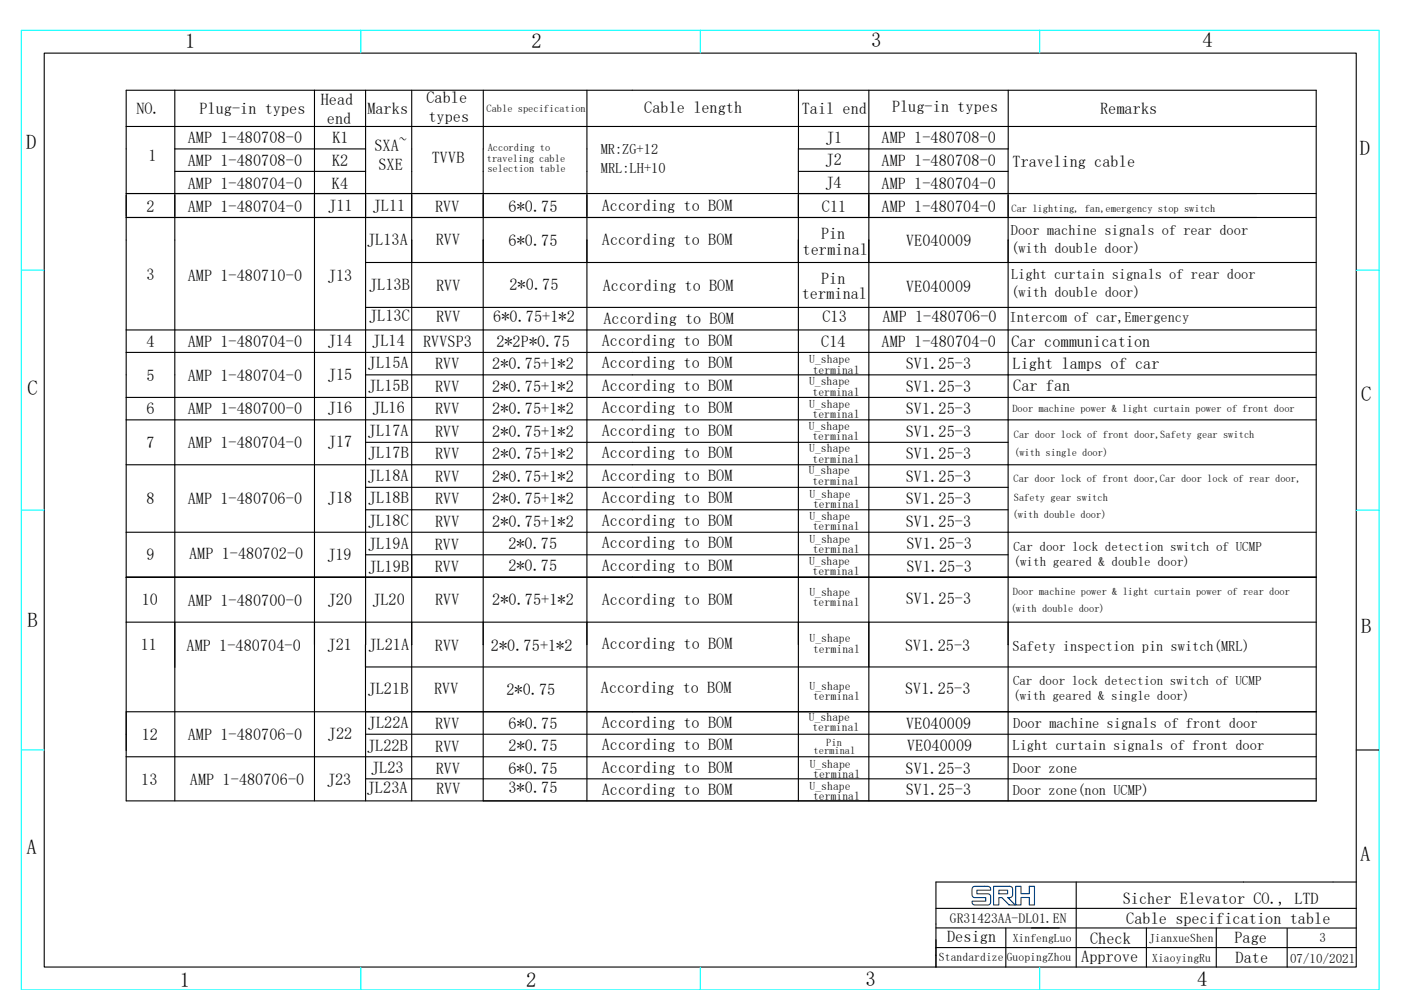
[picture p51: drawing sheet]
<svg xmlns="http://www.w3.org/2000/svg" width="297mm" height="210mm" viewBox="0 0 297 210" stroke-linecap="round" stroke-linejoin="round" font-family="sans-serif">
<defs><g id="words">
<g font-size="4.4">
<text x="39.3" y="10.1">1</text>
<text x="112.7" y="10.1">2</text>
<text x="184.7" y="10">3</text>
<text x="254.9" y="10">4</text>
<text x="5.5" y="31.7">D</text>
<text x="288.3" y="32.9">D</text>
<text x="5.8" y="83.7">C</text>
<text x="288.6" y="85">C</text>
<text x="5.8" y="133">B</text>
<text x="288.6" y="134.2">B</text>
<text x="5.6" y="181.2">A</text>
<text x="288.4" y="182.5">A</text>
<text x="38.1" y="209.3">1</text>
<text x="111.5" y="209.3">2</text>
<text x="183.5" y="209.1">3</text>
<text x="253.8" y="209.1">4</text>
</g>
<g font-size="3.5">
<text x="68" y="22.2">Head</text>
<text x="90.4" y="21.9">Cable</text>
<text x="189.1" y="23.8">Plug-in types</text>
<text x="28.9" y="24.2">NO.</text>
<text x="42.3" y="24.1">Plug-in types</text>
<text x="69.3" y="26.2">end</text>
<text x="77.9" y="24.2">Marks</text>
<text x="90.8" y="25.9">types</text>
<text x="136.6" y="24.1">Cable length</text>
<text x="170" y="24.2">Tail end</text>
<text x="233.3" y="24.2">Remarks</text>
<text x="31.5" y="34.1">1</text>
<text x="39.8" y="35.2">AMP 1-480708-0</text>
<text x="39.8" y="30.4">AMP 1-480708-0</text>
<text x="70.4" y="35.2">K2</text>
<text x="70.5" y="30.4">K1</text>
<text x="79.4" y="32.1">SXA~</text>
<text x="91.6" y="34.6">TVVB</text>
<text x="175" y="35">J2</text>
<text x="175.1" y="30.2">J1</text>
<text x="186.9" y="30.4">AMP 1-480708-0</text>
<text x="186.9" y="35.2">AMP 1-480708-0</text>
<text x="214.7" y="35.4">Traveling cable</text>
<text x="39.8" y="40.1">AMP 1-480704-0</text>
<text x="70.4" y="40.1">K4</text>
<text x="80.3" y="36.2">SXE</text>
<text x="175" y="39.9">J4</text>
<text x="186.9" y="40.1">AMP 1-480704-0</text>
<text x="31.1" y="45">2</text>
<text x="39.8" y="45">AMP 1-480704-0</text>
<text x="69.6" y="44.8">J11</text>
<text x="79" y="44.8">JL11</text>
<text x="92.2" y="45">RVV</text>
<text x="107.8" y="45">6*0.75</text>
<text x="127.6" y="44.8">According to BOM</text>
<text x="174.3" y="45">C11</text>
<text x="186.9" y="45">AMP 1-480704-0</text>
<text x="77.9" y="52.1">JL13A</text>
<text x="92.4" y="51.9">RVV</text>
<text x="107.8" y="52.1">6*0.75</text>
<text x="127.6" y="51.9">According to BOM</text>
<text x="174.1" y="50.6">Pin</text>
<text x="192.1" y="52.2">VE040009</text>
<text x="31" y="59.5">3</text>
<text x="39.8" y="59.7">AMP 1-480710-0</text>
<text x="69.5" y="59.6">J13</text>
<text x="170.2" y="54.2">terminal</text>
<text x="78.3" y="61.5">JL13B</text>
<text x="92.5" y="61.7">RVV</text>
<text x="108" y="61.6">2*0.75</text>
<text x="127.8" y="61.7">According to BOM</text>
<text x="170" y="63.4">terminal</text>
<text x="174.1" y="60.3">Pin</text>
<text x="192.1" y="61.9">VE040009</text>
<text x="78.3" y="68.1">JL13C</text>
<text x="92.5" y="68.3">RVV</text>
<text x="104.6" y="68.3">6*0.75+1*2</text>
<text x="127.9" y="68.6">According to BOM</text>
<text x="174.4" y="68.3">C13</text>
<text x="187.1" y="68.4">AMP 1-480706-0</text>
<text x="31" y="73.6">4</text>
<text x="39.8" y="73.6">AMP 1-480704-0</text>
<text x="69.5" y="73.4">J14</text>
<text x="78.9" y="73.4">JL14</text>
<text x="89.7" y="73.6">RVVSP3</text>
<text x="105.2" y="73.6">2*2P*0.75</text>
<text x="127.6" y="73.4">According to BOM</text>
<text x="174.1" y="73.6">C14</text>
<text x="186.9" y="73.6">AMP 1-480704-0</text>
<text x="214.5" y="73.6">Car communication</text>
<text x="31" y="80.7">5</text>
<text x="39.8" y="80.7">AMP 1-480704-0</text>
<text x="69.5" y="80.5">J15</text>
<text x="78" y="78.2">JL15A</text>
<text x="78.1" y="82.9">JL15B</text>
<text x="92.2" y="78.3">RVV</text>
<text x="92.2" y="83.1">RVV</text>
<text x="104.4" y="78.3">2*0.75+1*2</text>
<text x="104.4" y="83.1">2*0.75+1*2</text>
<text x="127.6" y="78.2">According to BOM</text>
<text x="127.6" y="82.9">According to BOM</text>
<text x="192.1" y="78.3">SV1.25-3</text>
<text x="192.1" y="83.1">SV1.25-3</text>
<text x="214.7" y="78.2">Light lamps of car</text>
<text x="214.8" y="82.9">Car fan</text>
<text x="31" y="87.9">6</text>
<text x="39.8" y="87.9">AMP 1-480700-0</text>
<text x="69.5" y="87.7">J16</text>
<text x="79" y="87.7">JL16</text>
<text x="92.2" y="87.9">RVV</text>
<text x="104.4" y="87.9">2*0.75+1*2</text>
<text x="127.6" y="87.7">According to BOM</text>
<text x="192.1" y="87.9">SV1.25-3</text>
<text x="31" y="95">7</text>
<text x="39.8" y="95">AMP 1-480704-0</text>
<text x="69.5" y="94.9">J17</text>
<text x="78" y="92.5">JL17A</text>
<text x="92.2" y="92.7">RVV</text>
<text x="104.4" y="92.7">2*0.75+1*2</text>
<text x="127.6" y="92.5">According to BOM</text>
<text x="192.1" y="92.7">SV1.25-3</text>
<text x="78.1" y="97.2">JL17B</text>
<text x="92.2" y="97.4">RVV</text>
<text x="104.4" y="97.4">2*0.75+1*2</text>
<text x="127.6" y="97.2">According to BOM</text>
<text x="127.6" y="102">According to BOM</text>
<text x="192.1" y="97.4">SV1.25-3</text>
<text x="31.1" y="107">8</text>
<text x="39.8" y="107">AMP 1-480706-0</text>
<text x="69.5" y="106.8">J18</text>
<text x="78" y="102">JL18A</text>
<text x="78.1" y="106.8">JL18B</text>
<text x="92.2" y="107">RVV</text>
<text x="92.2" y="102.2">RVV</text>
<text x="104.4" y="107">2*0.75+1*2</text>
<text x="104.4" y="102.2">2*0.75+1*2</text>
<text x="127.6" y="106.8">According to BOM</text>
<text x="192.1" y="102.2">SV1.25-3</text>
<text x="192.1" y="107">SV1.25-3</text>
<text x="78.1" y="111.5">JL18C</text>
<text x="92.2" y="111.7">RVV</text>
<text x="104.4" y="111.7">2*0.75+1*2</text>
<text x="127.6" y="111.5">According to BOM</text>
<text x="192.1" y="111.7">SV1.25-3</text>
<text x="31.1" y="118.8">9</text>
<text x="40.1" y="118.6">AMP 1-480702-0</text>
<text x="69.4" y="118.7">J19</text>
<text x="78.1" y="116.5">JL19A</text>
<text x="92.2" y="116.6">RVV</text>
<text x="107.8" y="116.4">2*0.75</text>
<text x="127.6" y="116.3">According to BOM</text>
<text x="192.2" y="116.5">SV1.25-3</text>
<text x="78.1" y="121.3">JL19B</text>
<text x="92.2" y="121.4">RVV</text>
<text x="107.8" y="121.1">2*0.75</text>
<text x="127.6" y="121.1">According to BOM</text>
<text x="192.2" y="121.4">SV1.25-3</text>
<text x="30.1" y="128.3">10</text>
<text x="39.8" y="128.6">AMP 1-480700-0</text>
<text x="69.5" y="128.4">J20</text>
<text x="79" y="128.2">JL20</text>
<text x="92.2" y="128.4">RVV</text>
<text x="104.4" y="128.4">2*0.75+1*2</text>
<text x="127.6" y="128.3">According to BOM</text>
<text x="192.1" y="128">SV1.25-3</text>
<text x="29.8" y="137.9">11</text>
<text x="69.5" y="137.8">J21</text>
<text x="78.1" y="137.8">JL21A</text>
<text x="104.1" y="138">2*0.75+1*2</text>
<text x="127.6" y="137.8">According to BOM</text>
<text x="39.6" y="138.1">AMP 1-480704-0</text>
<text x="92.2" y="138.1">RVV</text>
<text x="191.9" y="138">SV1.25-3</text>
<text x="78" y="147.2">JL21B</text>
<text x="92" y="147.2">RVV</text>
<text x="107.4" y="147.4">2*0.75</text>
<text x="127.4" y="147.1">According to BOM</text>
<text x="191.9" y="147.1">SV1.25-3</text>
<text x="78" y="154.4">JL22A</text>
<text x="92.2" y="154.6">RVV</text>
<text x="107.8" y="154.6">6*0.75</text>
<text x="127.6" y="154.3">According to BOM</text>
<text x="192.1" y="154.6">VE040009</text>
<text x="30.1" y="157">12</text>
<text x="39.8" y="157">AMP 1-480706-0</text>
<text x="69.5" y="156.8">J22</text>
<text x="77.8" y="159.3">JL22B</text>
<text x="92.3" y="159.5">RVV</text>
<text x="107.8" y="159.2">2*0.75</text>
<text x="127.6" y="159.1">According to BOM</text>
<text x="192.3" y="159.2">VE040009</text>
<text x="30" y="166.4">13</text>
<text x="40.3" y="166.6">AMP 1-480706-0</text>
<text x="69.3" y="166.5">J23</text>
<text x="78.7" y="163.9">JL23</text>
<text x="92.4" y="164.1">RVV</text>
<text x="107.8" y="164.1">6*0.75</text>
<text x="127.6" y="163.9">According to BOM</text>
<text x="192" y="164.2">SV1.25-3</text>
<text x="77.8" y="168.3">JL23A</text>
<text x="92.5" y="168.5">RVV</text>
<text x="107.8" y="168.2">3*0.75</text>
<text x="127.6" y="168.6">According to BOM</text>
<text x="192.1" y="168.6">SV1.25-3</text>
<text x="238" y="191.7">Sicher Elevator CO., LTD</text>
<text x="238.8" y="196.1">Cable specification table</text>
<text x="200.8" y="199.9">Design</text>
<text x="231.1" y="200.2">Check</text>
<text x="261.7" y="200">Page</text>
<text x="229.3" y="204">Approve</text>
<text x="262" y="204.2">Date</text>
</g>
<g font-size="3">
<text x="127.4" y="32.7">MR:ZG+12</text>
<text x="127.4" y="36.7">MRL:LH+10</text>
<text x="214.3" y="49.8">Door machine signals of rear door</text>
<text x="214.4" y="53.7">(with double door)</text>
<text x="214.4" y="59.1">Light curtain signals of rear door</text>
<text x="214.4" y="63.1">(with double door)</text>
<text x="214.1" y="68.4">Intercom of car,Emergency</text>
<text x="214.7" y="138">Safety inspection pin switch(MRL)</text>
<text x="214.8" y="154.4">Door machine signals of front door</text>
<text x="214.7" y="159.2">Light curtain signals of front door</text>
<text x="214.7" y="163.9">Door zone</text>
<text x="214.7" y="168.5">Door zone(non UCMP)</text>
</g>
<text font-size="2.9" x="201.4" y="195.8">GR31423AA-DL01.EN</text>
<g font-size="2.8">
<text x="214.9" y="116.8">Car door lock detection switch of UCMP</text>
<text x="214.9" y="120">(with geared &amp; double door)</text>
<text x="214.8" y="145.3">Car door lock detection switch of UCMP</text>
<text x="214.8" y="148.6">(with geared &amp; single door)</text>
<text x="279.8" y="199.9">3</text>
<text x="273.5" y="204.2">07/10/2021</text>
</g>
<g font-size="2.5">
<text x="171.6" y="77.1">U_shape</text>
<text x="171.5" y="81.8">U_shape</text>
<text x="172.3" y="83.9">terminal</text>
<text x="172.3" y="79.2">terminal</text>
<text x="171.6" y="86.5">U_shape</text>
<text x="172.3" y="88.7">terminal</text>
<text x="171.5" y="91.2">U_shape</text>
<text x="171.6" y="95.9">U_shape</text>
<text x="172.3" y="93.4">terminal</text>
<text x="171.5" y="100.6">U_shape</text>
<text x="172.3" y="98.1">terminal</text>
<text x="171.7" y="105.6">U_shape</text>
<text x="172.3" y="102.8">terminal</text>
<text x="172.4" y="107.8">terminal</text>
<text x="171.6" y="110.3">U_shape</text>
<text x="172.3" y="112.5">terminal</text>
<text x="171.5" y="119.8">U_shape</text>
<text x="171.6" y="115.1">U_shape</text>
<text x="172.3" y="117.3">terminal</text>
<text x="172.3" y="122">terminal</text>
<text x="171.6" y="126.4">U_shape</text>
<text x="172.3" y="128.6">terminal</text>
<text x="171.6" y="136.2">U_shape</text>
<text x="172.4" y="138.4">terminal</text>
<text x="171.6" y="146.4">U_shape</text>
<text x="172.4" y="148.5">terminal</text>
<text x="171.5" y="152.9">U_shape</text>
<text x="172.3" y="155.1">terminal</text>
<text x="171.6" y="167.6">U_shape</text>
<text x="171.7" y="162.9">U_shape</text>
<text x="172.4" y="165">terminal</text>
<text x="172.4" y="169.7">terminal</text>
<text x="199.1" y="203.9">Standardize</text>
<text x="213.5" y="203.8">GuopingZhou</text>
<text x="214.7" y="199.8">XinfengLuo</text>
<text x="243.6" y="199.8">JianxueShen</text>
<text x="244.3" y="203.9">XiaoyingRu</text>
</g>
<g font-size="2.2">
<text x="103.1" y="23.7">Cable specification</text>
<text x="103.2" y="34.3">traveling cable</text>
<text x="103.4" y="31.9">According to</text>
<text x="103.3" y="36.6">selection table</text>
<text x="214.5" y="44.9">Car lighting, fan,emergency stop switch</text>
<text x="214.7" y="87.4">Door machine power &amp; light curtain power of front door</text>
<text x="215" y="92.8">Car door lock of front door,Safety gear switch</text>
<text x="215" y="96.8">(with single door)</text>
<text x="214.9" y="102.3">Car door lock of front door,Car door lock of rear door,</text>
<text x="215" y="106.2">Safety gear switch</text>
<text x="214.7" y="110">(with double door)</text>
<text x="214.3" y="129.8">(with double door)</text>
<text x="214.8" y="126.2">Door machine power &amp; light curtain power of rear door</text>
<text x="172.5" y="160">terminal</text>
<text x="175.2" y="158.3">Pin</text>
</g>
</g></defs>
<path d="M4.5 6.4h287.9v203.6h-287.9zM76.5 6.4v4.9M148.5 6.4v4.9M220.4 6.4v4.9M4.5 57.3h4.9M287.5 57.3h4.9M4.5 108.2h4.9M287.5 108.2h4.9M4.5 159.1h4.9M76.5 205.1v4.9M148.5 205.1v4.9M220.4 205.1v4.9" fill="none" stroke="#0ff" stroke-width=".23"/>
<g fill="none" stroke="#000" stroke-width=".23">
<path d="M9.4 11.3h278.1v193.8h-278.1zM37.1 19.1v12.5M66.7 19.1h-39.9v26.8M66.7 19.1v150.8M66.7 19.1h102.6M77.5 19.1v150.8M87.3 19.1v150.8M102.5 19.1l-.1 150.8M124.4 19.1v150.8M169.3 19.1h109.8v150.8h-252.3v-57M169.3 19.1v12.5M184.2 19.1v150.8"/>
<path d="M213.8 19.1v12.5M26.8 26.8h252.3M37.1 31.6v14.3M37.1 31.6h40.4M37.1 36.4h40.4M169.3 36.4h44.4M26.8 41.4v28.6M26.8 46.1h252.3M26.8 41h252.3M37.1 41.4v128.5M77.5 55.7h201.6M169.3 46.1h44.4"/>
<path d="M169.3 41h44.5M213.7 41.4v128.5M213.7 45.9v-14.3h-44.4v138.3M26.8 70h252.3M26.8 70v19.1M26.8 74.7h252.3M77.5 65.2h201.6M77.5 79.5h201.6M26.8 89.1v9.5M26.8 98.6v14.3M26.8 84.3h252.3M26.8 89.1h252.3"/>
<path d="M26.8 98.6h252.3M77.5 93.8h136.2M26.8 112.9h252.3M77.5 103.4h136.2M77.5 108.1h136.2M77.5 117.7h136.2M26.8 122.4h252.3h-109.8M26.8 132h252.3M77.5 122.4h56.5M87.3 136.7h.1M102.4 136.7h.1M213.7 136.7h.1"/>
<path d="M26.8 151h252.3M77.5 141.5h201.6M77.5 151h56.5M77.5 155.7h201.6M266.4 150.9h.1M287.5 159.1h4.9M26.8 160.5h252.3M77.5 165.2h201.6M198.4 196.8h89.2M198.4 192.7h89.2M213.3 196.8v8.3M228.2 187.1v18"/>
<path d="M243.1 196.8v8.3M257.9 196.8v8.3M272.9 196.9v8.2M287.6 187.1h-89.2v18M198.4 201h89.2"/>
</g>
<path d="M206.3 188.1l.8-.1a5.2 5.2 0 0 1 2.8 .2l.1 .6h-2.9v.8h2.4l.4 .2a2.8 2.8 0 0 1-.1 2.1h-3.4l-.3-.4v-.4h2.9v-.7h-1.9a.82 .82 0 0 1-.9-.2 .82 .82 0 0 1-.1-.9v-.8zM210.7 188l3.7 .1a2.02 2.02 0 0 1 0 2.2l-.7 .1 1.5 1.5h-1.2l-1.6-1.5h-.6v1.5h-1.1zM211.8 188.8h1.8v.8h-1.8zM215.3 188h1.2v1.6h1.7v-1.6h1.1v3.9h-1.1v-1.5h-1.7v1.5h-1.2z" fill="none" stroke="#003f7e" stroke-width=".23"/>
<use href="#words"/>
</svg>
